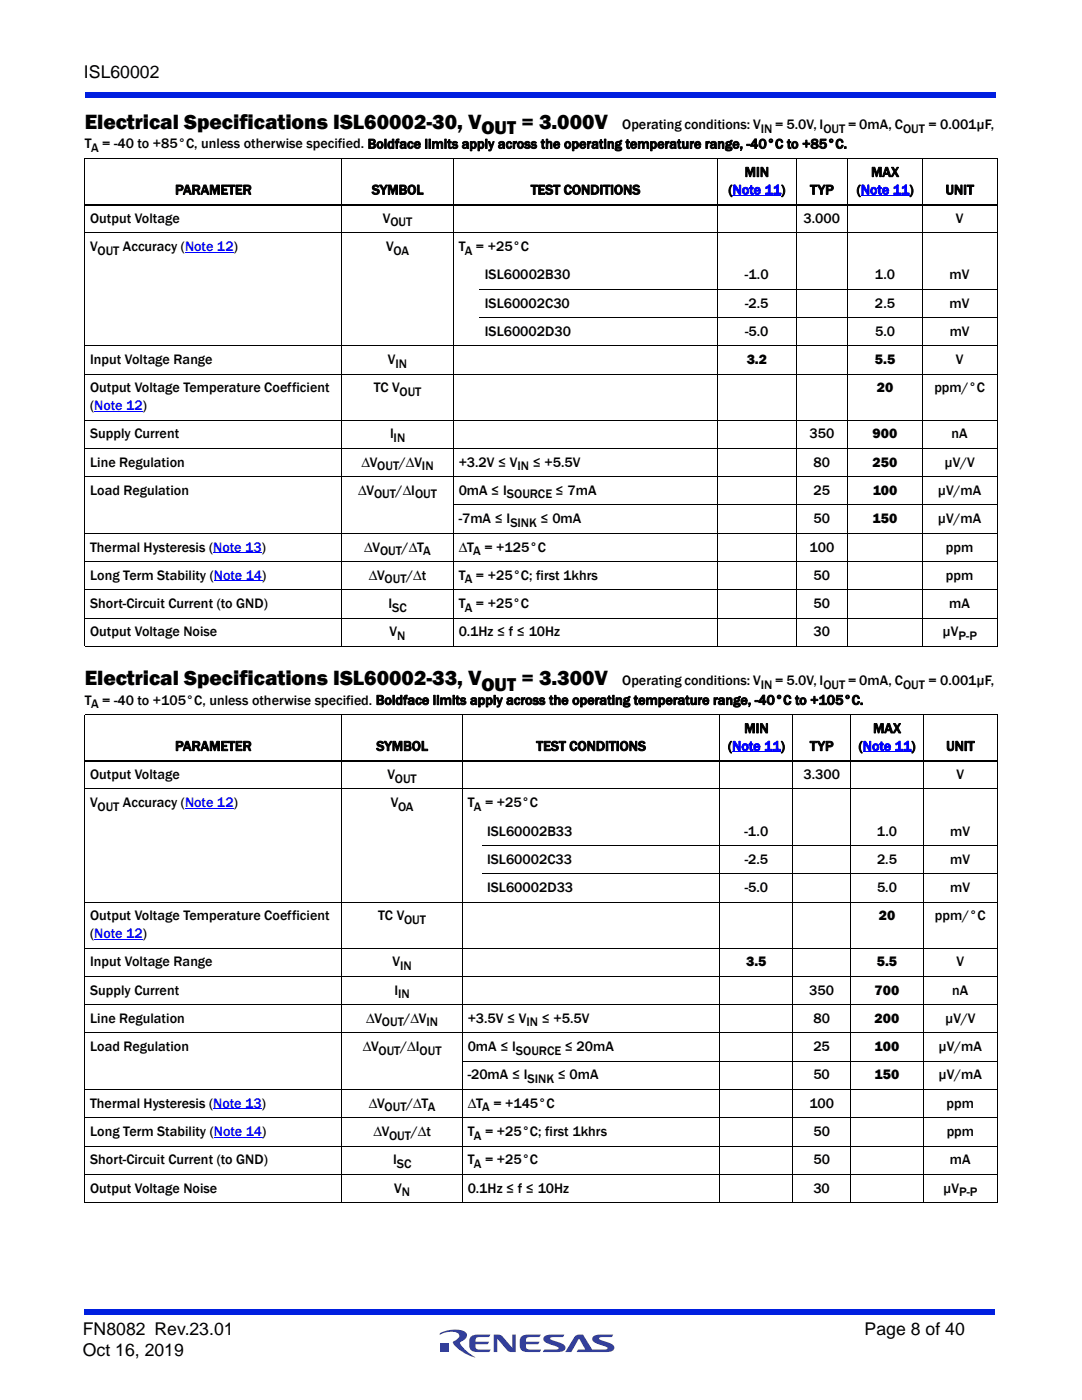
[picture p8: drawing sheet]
<svg xmlns="http://www.w3.org/2000/svg" width="216mm" height="279mm" viewBox="0 0 216 279" stroke-linecap="round" stroke-linejoin="round" font-family="sans-serif">
<defs><g id="words">
<g font-size="4.2">
<text x="16.9" y="25.7">Electrical Specifications ISL60002-30, V</text>
<text x="16.9" y="136.8">Electrical Specifications ISL60002-33, V</text>
<text x="104" y="136.8">= 3.300V</text>
</g>
<g font-size="3.8">
<text x="96.1" y="26.8">OUT = 3.000V</text>
<text x="96.1" y="137.8">OUT</text>
</g>
<g font-size="3.5">
<text x="16.7" y="15.6">ISL60002</text>
<text x="16.5" y="266.5">FN8082 Rev.23.01</text>
<text x="172.5" y="266.5">Page 8 of 40</text>
<text x="16.5" y="270.7">Oct 16, 2019</text>
</g>
<g font-size="2.8">
<text x="16.9" y="29.6">T</text>
<text x="124.2" y="25.7">Operating conditions: V</text>
<text x="154.7" y="25.7">= 5.0V, I</text>
<text x="169.2" y="25.7">= 0mA, C</text>
<text x="185.3" y="25.7">= 0.001µF,</text>
<text x="148.6" y="35.3">MIN</text>
<text x="173.8" y="35.3">MAX</text>
<text x="34.9" y="38.8">PARAMETER</text>
<text x="74.2" y="38.8">SYMBOL</text>
<text x="105.9" y="38.8">TEST CONDITIONS</text>
<text x="145.4" y="38.8">(Note 11)</text>
<text x="161.6" y="38.8">TYP</text>
<text x="170.9" y="38.8">(Note 11)</text>
<text x="188.7" y="38.8">UNIT</text>
<text x="18" y="44.4">Output Voltage</text>
<text x="76.4" y="44.4">V</text>
<text x="160.4" y="44.4">3.000</text>
<text x="190.7" y="44.4">V</text>
<text x="18" y="50.1">V</text>
<text x="24.5" y="50.1">Accuracy (Note 12)</text>
<text x="77" y="50.1">V</text>
<text x="91.5" y="50.1">T</text>
<text x="95" y="50.1">= +25°C</text>
<text x="96.8" y="55.7">ISL60002B30</text>
<text x="148.6" y="55.7">-1.0</text>
<text x="174.6" y="55.7">1.0</text>
<text x="189.5" y="55.7">mV</text>
<text x="96.8" y="61.4">ISL60002C30</text>
<text x="148.7" y="61.4">-2.5</text>
<text x="174.6" y="61.4">2.5</text>
<text x="189.5" y="61.4">mV</text>
<text x="96.8" y="67">ISL60002D30</text>
<text x="148.7" y="67">-5.0</text>
<text x="174.6" y="67">5.0</text>
<text x="189.5" y="67">mV</text>
<text x="18" y="72.7">Input Voltage Range</text>
<text x="77.4" y="72.7">V</text>
<text x="149" y="72.7">3.2</text>
<text x="174.6" y="72.7">5.5</text>
<text x="190.7" y="72.7">V</text>
<text x="18" y="78.3">Output Voltage Temperature Coefficient</text>
<text x="18" y="81.9">(Note 12)</text>
<text x="74.6" y="78.3">TC V</text>
<text x="175" y="78.3">20</text>
<text x="186.4" y="78.3">ppm/°C</text>
<text x="18" y="87.5">Supply Current</text>
<text x="77.8" y="87.5">I</text>
<text x="161.5" y="87.5">350</text>
<text x="174.1" y="87.5">900</text>
<text x="189.9" y="87.5">nA</text>
<text x="18" y="93.1">Line Regulation</text>
<text x="72.1" y="93.1">ΔV</text>
<text x="91.5" y="93.1">+3.2V ≤ V</text>
<text x="162.3" y="93.1">80</text>
<text x="174.1" y="93.1">250</text>
<text x="188.5" y="93.1">µV/V</text>
<text x="18" y="98.8">Load Regulation</text>
<text x="71.5" y="98.8">ΔV</text>
<text x="91.5" y="98.8">0mA ≤ I</text>
<text x="162.3" y="98.8">25</text>
<text x="174.1" y="98.8">100</text>
<text x="187.2" y="98.8">µV/mA</text>
<text x="91.5" y="104.4">-7mA ≤ I</text>
<text x="107.9" y="104.4">≤ 0mA</text>
<text x="162.3" y="104.4">50</text>
<text x="174.1" y="104.4">150</text>
<text x="187.2" y="104.4">µV/mA</text>
<text x="18" y="110.1">Thermal Hysteresis (Note 13)</text>
<text x="72.7" y="110.1">ΔV</text>
<text x="91.5" y="110.1">ΔT</text>
<text x="161.5" y="110.1">100</text>
<text x="188.7" y="110.1">ppm</text>
<text x="18" y="115.7">Long Term Stability (Note 14)</text>
<text x="73.6" y="115.7">ΔV</text>
<text x="91.5" y="115.7">T</text>
<text x="162.4" y="115.7">50</text>
<text x="188.7" y="115.7">ppm</text>
<text x="18" y="121.3">Short-Circuit Current (to GND)</text>
<text x="77.5" y="121.3">I</text>
<text x="91.5" y="121.3">T</text>
<text x="95" y="121.3">= +25°C</text>
<text x="162.3" y="121.3">50</text>
<text x="189.4" y="121.3">mA</text>
<text x="18" y="127">Output Voltage Noise</text>
<text x="77.7" y="127">V</text>
<text x="91.5" y="127">0.1Hz ≤ f ≤ 10Hz</text>
<text x="162.3" y="127">30</text>
<text x="188.1" y="127">µV</text>
<text x="124.2" y="136.8">Operating conditions: V</text>
<text x="16.9" y="140.6">T</text>
<text x="20.4" y="140.6">= -40 to +105°C, unless otherwise specified. Boldface limits apply across the operating temperature range, -40°C to +105°C.</text>
<text x="34.9" y="149.8">PARAMETER</text>
<text x="75.1" y="149.8">SYMBOL</text>
<text x="107" y="149.8">TEST CONDITIONS</text>
<text x="145.3" y="149.8">(Note 11)</text>
<text x="148.5" y="146.3">MIN</text>
<text x="161.6" y="149.8">TYP</text>
<text x="171.3" y="149.8">(Note 11)</text>
<text x="174.2" y="146.3">MAX</text>
<text x="188.8" y="149.8">UNIT</text>
<text x="18" y="155.4">Output Voltage</text>
<text x="77.3" y="155.4">V</text>
<text x="160.3" y="155.4">3.300</text>
<text x="190.9" y="155.4">V</text>
<text x="18" y="161.1">V</text>
<text x="78" y="161.1">V</text>
<text x="93.3" y="161.1">T</text>
<text x="97.2" y="166.8">ISL60002B33</text>
<text x="148.6" y="166.8">-1.0</text>
<text x="175" y="166.8">1.0</text>
<text x="189.6" y="166.8">mV</text>
<text x="97.2" y="172.4">ISL60002C33</text>
<text x="148.6" y="172.4">-2.5</text>
<text x="175" y="172.4">2.5</text>
<text x="189.6" y="172.4">mV</text>
<text x="97.2" y="178">ISL60002D33</text>
<text x="148.6" y="178">-5.0</text>
<text x="175" y="178">5.0</text>
<text x="189.6" y="178">mV</text>
<text x="18" y="183.7">Output Voltage Temperature Coefficient</text>
<text x="75.5" y="183.7">TC V</text>
<text x="175.3" y="183.7">20</text>
<text x="186.6" y="183.7">ppm/°C</text>
<text x="18" y="187.2">(Note 12)</text>
<text x="18" y="192.8">Input Voltage Range</text>
<text x="78.3" y="192.8">V</text>
<text x="148.9" y="192.8">3.5</text>
<text x="175" y="192.8">5.5</text>
<text x="190.9" y="192.8">V</text>
<text x="18" y="198.5">Supply Current</text>
<text x="78.7" y="198.5">I</text>
<text x="161.5" y="198.5">350</text>
<text x="174.5" y="198.5">700</text>
<text x="190" y="198.5">nA</text>
<text x="18" y="209.8">Load Regulation</text>
<text x="18" y="204.2">Line Regulation</text>
<text x="72.4" y="209.8">ΔV</text>
<text x="73.1" y="204.2">ΔV</text>
<text x="79.9" y="209.8">/ΔI</text>
<text x="93.3" y="204.2">+3.5V ≤ V</text>
<text x="93.3" y="209.8">0mA ≤ I</text>
<text x="112.7" y="209.8">≤ 20mA</text>
<text x="162.3" y="209.8">25</text>
<text x="162.3" y="204.2">80</text>
<text x="174.5" y="209.8">100</text>
<text x="174.5" y="204.2">200</text>
<text x="187.3" y="209.8">µV/mA</text>
<text x="188.6" y="204.2">µV/V</text>
<text x="93.3" y="215.4">-20mA ≤ I</text>
<text x="162.3" y="215.4">50</text>
<text x="174.5" y="215.4">150</text>
<text x="187.3" y="215.4">µV/mA</text>
<text x="18" y="221.1">Thermal Hysteresis (Note 13)</text>
<text x="73.6" y="221.1">ΔV</text>
<text x="93.3" y="221.1">ΔT</text>
<text x="161.5" y="221.1">100</text>
<text x="188.9" y="221.1">ppm</text>
<text x="18" y="226.7">Long Term Stability (Note 14)</text>
<text x="74.5" y="226.7">ΔV</text>
<text x="82" y="226.7">/Δt</text>
<text x="93.3" y="226.7">T</text>
<text x="96.8" y="226.7">= +25°C; first 1khrs</text>
<text x="162.3" y="226.7">50</text>
<text x="188.9" y="226.7">ppm</text>
<text x="18" y="232.4">Short-Circuit Current (to GND)</text>
<text x="78.4" y="232.4">I</text>
<text x="93.3" y="232.4">T</text>
<text x="162.3" y="232.4">50</text>
<text x="189.5" y="232.4">mA</text>
<text x="18" y="238">Output Voltage Noise</text>
<text x="78.7" y="238">V</text>
<text x="93.3" y="238">0.1Hz ≤ f ≤ 10Hz</text>
<text x="162.3" y="238">30</text>
<text x="188.2" y="238">µV</text>
</g>
<g font-size="2.5">
<text x="151.8" y="26.5">IN</text>
<text x="164.3" y="26.5">OUT</text>
<text x="180.2" y="26.5">OUT</text>
<text x="18.2" y="30.3">A = -40 to +85°C, unless otherwise specified. Boldface limits apply across the operating temperature range, -40°C to +85°C.</text>
<text x="77.9" y="45.1">OUT</text>
<text x="19.5" y="50.8">OUT</text>
<text x="78.5" y="50.8">OA</text>
<text x="92.8" y="50.8">A</text>
<text x="78.9" y="73.4">IN</text>
<text x="79.7" y="79">OUT</text>
<text x="78.5" y="88.2">IN</text>
<text x="75.3" y="93.8">OUT/ΔVIN</text>
<text x="103.3" y="93.8">IN ≤ +5.5V</text>
<text x="74.6" y="99.5">OUT/ΔIOUT</text>
<text x="101.1" y="99.5">SOURCE ≤ 7mA</text>
<text x="101.8" y="105.1">SINK</text>
<text x="75.8" y="110.8">OUT/ΔTA</text>
<text x="94.4" y="110.8">A = +125°C</text>
<text x="76.7" y="116.4">OUT/Δt</text>
<text x="92.8" y="116.4">A = +25°C; first 1khrs</text>
<text x="78.3" y="122.1">SC</text>
<text x="92.8" y="122.1">A</text>
<text x="79.3" y="127.7">N</text>
<text x="191.3" y="127.7">P-P</text>
<text x="151.8" y="137.5">IN = 5.0V, IOUT = 0mA, COUT = 0.001µF,</text>
<text x="18.2" y="141.4">A</text>
<text x="19.5" y="161.8">OUT Accuracy (Note 12)</text>
<text x="78.8" y="156.2">OUT</text>
<text x="79.4" y="161.8">OA</text>
<text x="94.6" y="161.8">A = +25°C</text>
<text x="80.6" y="184.4">OUT</text>
<text x="79.8" y="193.6">IN</text>
<text x="79.5" y="199.2">IN</text>
<text x="76.2" y="204.9">OUT/ΔVIN</text>
<text x="105.1" y="204.9">IN ≤ +5.5V</text>
<text x="75.5" y="210.5">OUT</text>
<text x="83.7" y="210.5">OUT</text>
<text x="103" y="210.5">SOURCE</text>
<text x="76.8" y="221.8">OUT/ΔTA</text>
<text x="96.2" y="221.8">A = +145°C</text>
<text x="105.3" y="216.1">SINK ≤ 0mA</text>
<text x="77.6" y="227.4">OUT</text>
<text x="94.6" y="227.4">A</text>
<text x="79.2" y="233.1">SC</text>
<text x="94.6" y="233.1">A = +25°C</text>
<text x="80.2" y="238.7">N</text>
<text x="191.4" y="238.7">P-P</text>
</g>
</g></defs>
<g fill="#333f99">
<path d="M98.5 266.3h.7a1.2 1.2 0 0 1 1.1 .5l1.9 2.2v-2.7h.7v3.5h-.7a1.04 1.04 0 0 1-1-.4l-2-2.2v2.6h-.7z"/>
<path d="M93.9 266.8l.8-.4 3.2-.1-.3 .5-2.3 .1a.7 .7 0 0 0-.4 .9h2.7l-.4 .5h-2.3v.4l.2 .5 .2 .1h2.6l-.3 .5h-2.3a1.36 1.36 0 0 1-1.7-1.2l.1-1.5z"/>
<path d="M104 266.8l.8-.4 3.1-.1-.3 .5-2.3 .1a.7 .7 0 0 0-.3 .9h2.7l-.4 .5h-2.3v.4l.1 .5 .3 .1h2.6l-.3 .5h-2.3a1.36 1.36 0 0 1-1.7-1.2l.1-1.5z"/>
<path d="M108.6 266.7l.8-.3 3.2-.1-.3 .5-2.5 .2v.3l.6 .2a3.4 3.4 0 0 1 2.4 1.3 .85 .85 0 0 1-1 1h-3.5l.3-.4 2.8-.2v-.3l-.6-.2a3.4 3.4 0 0 1-2.4-1.3l.1-.5z"/>
<path d="M114.8 266.6a1.8 1.8 0 0 1 1.5-.3l1.9 3h2.3l.7-.1v-.3l-.6-.2a3.4 3.4 0 0 1-2.4-1.3 .85 .85 0 0 1 1-1l3.2-.1-.3 .5-2.5 .2v.3l.6 .2a3.4 3.4 0 0 1 2.4 1.3 .85 .85 0 0 1-1 1h-6.5l.3-.4 1.4-.1-1.2-2.1-1.6 2.6h-1.2z"/>
<path d="M88 268h1.6v1.7h-1.6z"/>
<path d="M87.8 266.1a5.6 5.6 0 0 1 5.1-.2 1.19 1.19 0 0 1-.8 1.8l-.3 .3a6.8 6.8 0 0 0 3 2.9 7.1 7.1 0 0 1-4.4-3l.5-.4a.81 .81 0 0 0 .7-.8 .81 .81 0 0 0-.6-.8 5.3 5.3 0 0 0-3.3 .4z"/>
</g>
<g fill="#001fe0">
<path d="M16.9 261.3h181.7v1h-181.7z"/>
<path d="M16.9 18.4h181.7v1h-181.7z"/>
</g>
<path d="M146.2 39h9.7M171.8 39h9.7M36.9 50.3h9.7M18.8 82.1h9.7M42.5 110.3h9.7M42.7 115.9h9.6M146.1 150h9.7M172.1 150h9.7M36.9 161.3h9.7M18.8 187.4h9.7M42.5 221.3h9.7M42.7 226.9h9.6" fill="none" stroke="#00f" stroke-width=".2"/>
<g fill="none" stroke="#000" stroke-width=".2">
<path d="M16.9 31.6h182.1M16.9 31.7v97.2M68.2 31.6v97.4M90.5 31.6v97.4M143.2 31.6v97.4M158.8 31.6v97.4M169.2 31.6v97.4M184 31.6v97.4M199 31.7v97.2M16.9 46.4h182.1M95.7 57.7h103.3M16.9 69h182.1"/>
<path d="M16.9 74.7h182.1M95.7 63.4h103.3M16.9 83.8h182.1M16.9 89.5h182.1M16.9 95.1h182.1M16.9 106.4h182.1M16.9 112.1h182.1M16.9 117.7h182.1M90.4 100.8h108.6M16.9 123.4h182.1M16.9 129h182.1M16.9 142.6h182.1"/>
<path d="M16.9 157.5h182.1M16.9 142.7v97.3M68.2 142.6v97.5M92.3 142.6v97.5M143.7 142.6v97.5M158.2 142.6v97.5M169.7 142.6v97.5M184.3 142.6v97.5M199 142.7v97.3M96.1 168.7h102.9M96.1 174.4h102.9M16.9 180h182.1"/>
<path d="M16.9 189.2h182.1M16.9 194.9h182.1M16.9 200.5h182.1M16.9 206.1h182.1M16.9 217.4h182.1M92.2 211.8h106.8M16.9 223.1h182.1M16.9 228.7h182.1M16.9 234.4h182.1M16.9 240h182.1"/>
</g>
<path d="M16.9 40.8h182.1M16.9 151.8h182.1" fill="none" stroke="#000" stroke-width=".36"/>
<use href="#words"/>
</svg>
